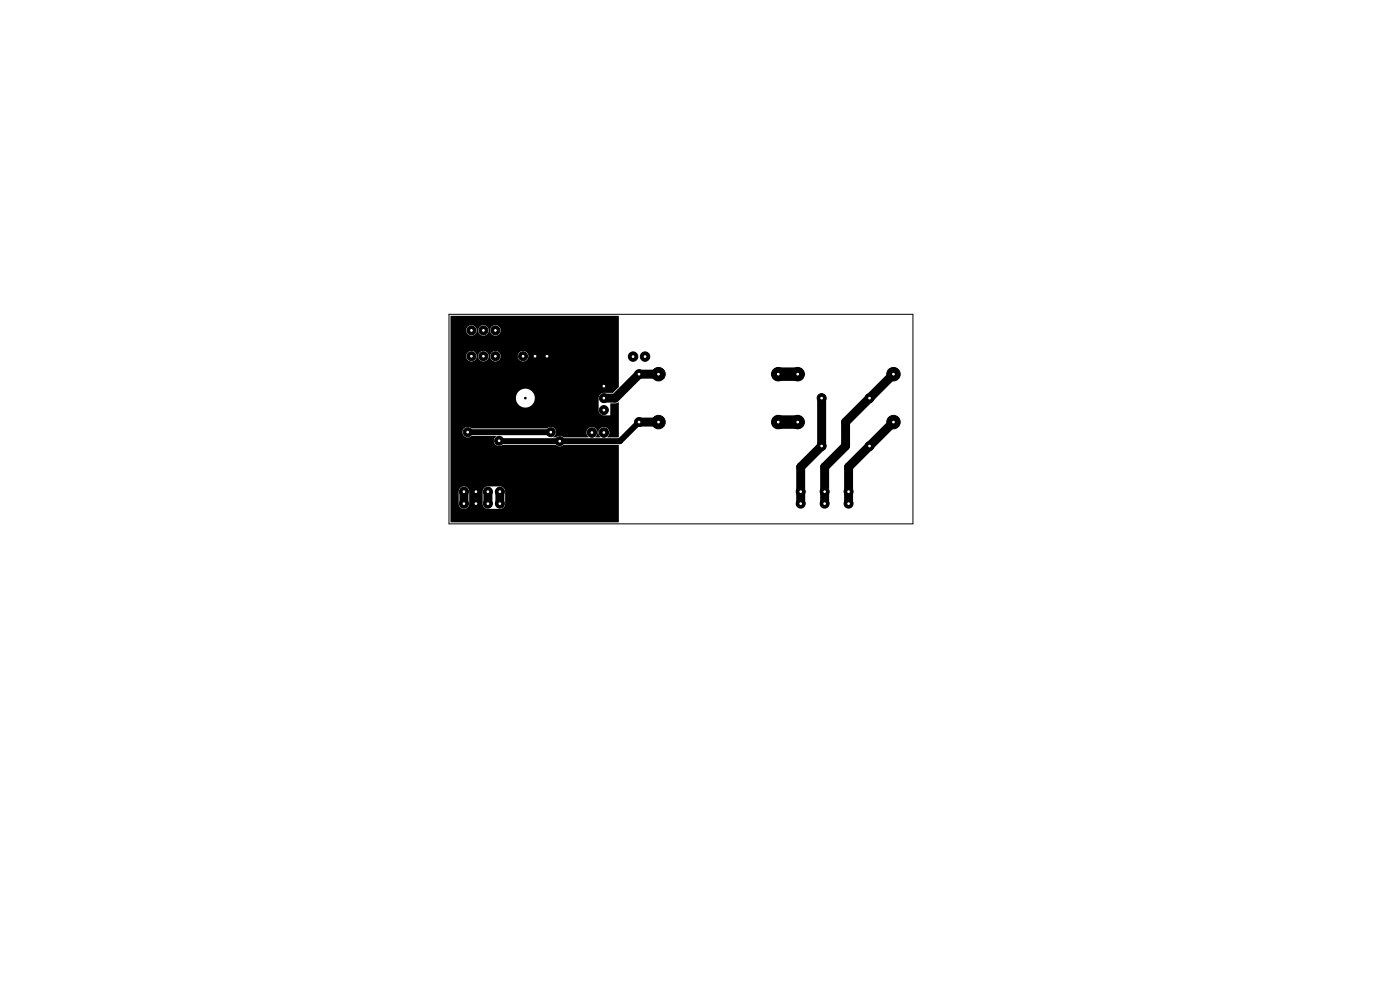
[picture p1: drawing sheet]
<svg xmlns="http://www.w3.org/2000/svg" width="297mm" height="210mm" viewBox="0 0 297 210" stroke-linecap="round" stroke-linejoin="round" font-family="sans-serif">
<path d="M135.4 79.5l-4.9 5h-2.4M135.6 79.4h4.1M189.5 79.4l-10.1 10.1v5.1l-4.5 4.5v7.7M135.6 89.5h4.1M174.3 84.5v10.1l-4.4 4.5v7.7M189.5 89.5l-9.5 9.6v7.7M98.4 104.3v2.5M101 104.3v2.5M103.5 104.3v2.5M106 104.3v2.5" fill="none" stroke="#000" stroke-width="1.9"/>
<g fill="#000" stroke="#000" stroke-width=".21">
<circle cx="100" cy="75.6" r=".95"/>
<circle cx="100" cy="70.1" r=".95"/>
<circle cx="102.6" cy="75.6" r=".95"/>
<circle cx="102.6" cy="70.1" r=".95"/>
<circle cx="105.1" cy="75.6" r=".95"/>
<circle cx="105.1" cy="70.1" r=".95"/>
<circle cx="111" cy="75.6" r=".95"/>
<circle cx="113.5" cy="75.6" r=".95"/>
<circle cx="116" cy="75.6" r=".95"/>
<circle cx="134.3" cy="75.6" r="1"/>
<circle cx="135.6" cy="79.4" r=".95"/>
<circle cx="136.8" cy="75.6" r="1"/>
<circle cx="139.7" cy="79.4" r="1.43"/>
<circle cx="165.1" cy="79.4" r="1.43"/>
<circle cx="169.2" cy="79.4" r="1.43"/>
<circle cx="189.5" cy="79.4" r="1.43"/>
<circle cx="99.2" cy="91.7" r=".95"/>
<circle cx="105.9" cy="93.5" r=".95"/>
<circle cx="111.5" cy="84.5" r=".18"/>
<circle cx="116.8" cy="91.7" r=".95"/>
<circle cx="118.7" cy="93.6" r=".95"/>
<circle cx="125.6" cy="91.8" r="1"/>
<circle cx="128.1" cy="91.8" r="1"/>
<circle cx="128.1" cy="84.5" r=".95"/>
<circle cx="128.1" cy="81.9" r=".95"/>
<circle cx="128.1" cy="87" r=".95"/>
<circle cx="135.6" cy="89.5" r=".95"/>
<circle cx="139.7" cy="89.5" r="1.43"/>
<circle cx="165.1" cy="89.5" r="1.43"/>
<circle cx="169.2" cy="89.5" r="1.43"/>
<circle cx="174.3" cy="94.6" r=".95"/>
<circle cx="174.3" cy="84.5" r=".95"/>
<circle cx="184.5" cy="94.6" r=".95"/>
<circle cx="184.5" cy="84.5" r=".95"/>
<circle cx="189.5" cy="89.5" r="1.43"/>
<circle cx="98.4" cy="104.3" r=".95"/>
<circle cx="98.4" cy="106.8" r=".95"/>
<circle cx="101" cy="104.3" r=".95"/>
<circle cx="101" cy="106.8" r=".95"/>
<circle cx="103.5" cy="104.3" r=".95"/>
<circle cx="103.5" cy="106.8" r=".95"/>
<circle cx="106" cy="104.3" r=".95"/>
<circle cx="106" cy="106.8" r=".95"/>
<circle cx="169.9" cy="104.3" r=".95"/>
<circle cx="169.9" cy="106.8" r=".95"/>
<circle cx="174.9" cy="104.3" r=".95"/>
<circle cx="174.9" cy="106.8" r=".95"/>
<circle cx="180" cy="106.8" r=".95"/>
<circle cx="180" cy="104.3" r=".95"/>
</g>
<g fill="#000">
<path d="M95.6 67h35.7v15.1l-1.3 1.2-2.1 .1a1.11 1.11 0 0 0-.9 1.1v2.4a1.12 1.12 0 0 0 1.2 1.2h1.3v-2.5h1.1l.7-.3v7.4h-2.5a1.19 1.19 0 0 0 .2-1.7 1.19 1.19 0 0 0-1.8 0 1.19 1.19 0 0 0 .2 1.7l-1.1 .1a1.2 1.2 0 0 0 .2-1.8 1.2 1.2 0 0 0-1.8 0 1.2 1.2 0 0 0 .1 1.7l-5.3 .1a1.15 1.15 0 0 0-1.6 0h-.5a1.18 1.18 0 0 0 .5-1.5 1.18 1.18 0 0 0-1.3-.7l-.6 .3h-16a1.13 1.13 0 0 0-1.6 0 1.13 1.13 0 0 0 0 1.6 1.13 1.13 0 0 0 1.6 0h5.2a1.17 1.17 0 0 0-.2 1.6 1.17 1.17 0 0 0 1.6 .3h11.4a1.14 1.14 0 0 0 1.6 0h11.7v16.4h-35.7v-6.6h1.7v2.9a1.12 1.12 0 0 0 1.2 .9 1.12 1.12 0 0 0 1-1.1v-2.7h2.9v2.7l.3 .7 .7 .4h2.6a1.12 1.12 0 0 0 1.2-1.1l-.1-2.9a1.11 1.11 0 0 0-1.1-.8h-2.4a1.12 1.12 0 0 0-1.2 1h-2.9v-.2a1.12 1.12 0 0 0-1.2-.8 1.12 1.12 0 0 0-1 1h-1.7v-19.9h13.8v.3a2.01 2.01 0 0 0 3.1 1.6 2.01 2.01 0 0 0 0-3.5 2.01 2.01 0 0 0-3.1 1.6h-13.8v-8.8h3.3v.2a1.12 1.12 0 0 0 1.2 1 1.12 1.12 0 0 0 1-1.2h.3v.2a1.12 1.12 0 0 0 1.2 1 1.12 1.12 0 0 0 1.1-1.2h.3v.2a1.12 1.12 0 0 0 1.2 1 1.12 1.12 0 0 0 1-1.2h3.7v.2a1.12 1.12 0 0 0 1.6 .8 1.12 1.12 0 0 0 0-1.9 1.12 1.12 0 0 0-1.6 .9h-3.7v-.2a1.12 1.12 0 0 0-1.2-.8 1.12 1.12 0 0 0-1 1h-.3l-.1-.2a1.12 1.12 0 0 0-1.1-.8 1.12 1.12 0 0 0-1.1 1h-.3v-.2a1.12 1.12 0 0 0-1.2-.8 1.12 1.12 0 0 0-1 1h-3.3v-5.5h3.3v.2a1.12 1.12 0 0 0 1.2 1 1.12 1.12 0 0 0 1-1.2h.3v.2a1.12 1.12 0 0 0 1.2 1 1.12 1.12 0 0 0 1.1-1.2h.3v.2a1.12 1.12 0 0 0 1.7 .8 1.12 1.12 0 0 0 0-1.9 1.12 1.12 0 0 0-1.7 .9h-.3l-.1-.2a1.12 1.12 0 0 0-1.1-.8 1.12 1.12 0 0 0-1.1 1h-.3v-.2a1.12 1.12 0 0 0-1.2-.8 1.12 1.12 0 0 0-1 1h-3.3z"/>
<circle cx="116.8" cy="91.7" r=".63"/>
<circle cx="118.7" cy="93.6" r=".63"/>
<circle cx="139.7" cy="89.5" r=".95"/>
</g>
<path d="M99.2 91.7h17.6M135.6 89.5l-4.1 4.1-25.6-.1" fill="none" stroke="#000" stroke-width="1.3"/>
<path d="M165.1 79.4h4.1M165.1 89.5h4.1" fill="none" stroke="#000" stroke-width="2.9"/>
<path d="M95.2 66.7h98.5v44.4h-98.5z" fill="none" stroke="#000" stroke-width=".21"/>
<g fill="#fff" stroke="#fff" stroke-width=".21">
<circle cx="99.2" cy="91.7" r=".17"/>
<circle cx="116.8" cy="91.7" r=".17"/>
<circle cx="118.7" cy="93.6" r=".17"/>
<circle cx="105.9" cy="93.5" r=".17"/>
<circle cx="184.5" cy="84.5" r=".17"/>
<circle cx="174.3" cy="84.5" r=".17"/>
<circle cx="180" cy="104.3" r=".17"/>
<circle cx="180" cy="106.8" r=".17"/>
<circle cx="174.9" cy="104.3" r=".17"/>
<circle cx="174.9" cy="106.8" r=".17"/>
<circle cx="169.9" cy="104.3" r=".17"/>
<circle cx="169.9" cy="106.8" r=".17"/>
<circle cx="106" cy="104.3" r=".17"/>
<circle cx="106" cy="106.8" r=".17"/>
<circle cx="103.5" cy="104.3" r=".17"/>
<circle cx="103.5" cy="106.8" r=".17"/>
<circle cx="101" cy="104.3" r=".17"/>
<circle cx="101" cy="106.8" r=".17"/>
<circle cx="98.4" cy="104.3" r=".17"/>
<circle cx="98.4" cy="106.8" r=".17"/>
<circle cx="139.7" cy="79.4" r=".17"/>
<circle cx="139.7" cy="89.5" r=".17"/>
<circle cx="165.1" cy="89.5" r=".17"/>
<circle cx="165.1" cy="79.4" r=".17"/>
<circle cx="189.5" cy="79.4" r=".17"/>
<circle cx="169.2" cy="79.4" r=".17"/>
<circle cx="105.1" cy="75.6" r=".17"/>
<circle cx="102.6" cy="75.6" r=".17"/>
<circle cx="100" cy="75.6" r=".17"/>
<circle cx="125.6" cy="91.8" r=".17"/>
<circle cx="128.1" cy="91.8" r=".17"/>
<circle cx="128.1" cy="87" r=".17"/>
<circle cx="128.1" cy="84.5" r=".17"/>
<circle cx="128.1" cy="81.9" r=".17"/>
<circle cx="184.5" cy="94.6" r=".17"/>
<circle cx="174.3" cy="94.6" r=".17"/>
<circle cx="135.6" cy="89.5" r=".17"/>
<circle cx="135.6" cy="79.4" r=".17"/>
<circle cx="189.5" cy="89.5" r=".17"/>
<circle cx="169.2" cy="89.5" r=".17"/>
<circle cx="105.1" cy="70.1" r=".17"/>
<circle cx="102.6" cy="70.1" r=".17"/>
<circle cx="100" cy="70.1" r=".17"/>
<circle cx="134.3" cy="75.6" r=".17"/>
<circle cx="136.8" cy="75.6" r=".17"/>
<circle cx="116" cy="75.6" r=".17"/>
<circle cx="113.5" cy="75.6" r=".17"/>
<circle cx="111" cy="75.6" r=".17"/>
</g>
</svg>
